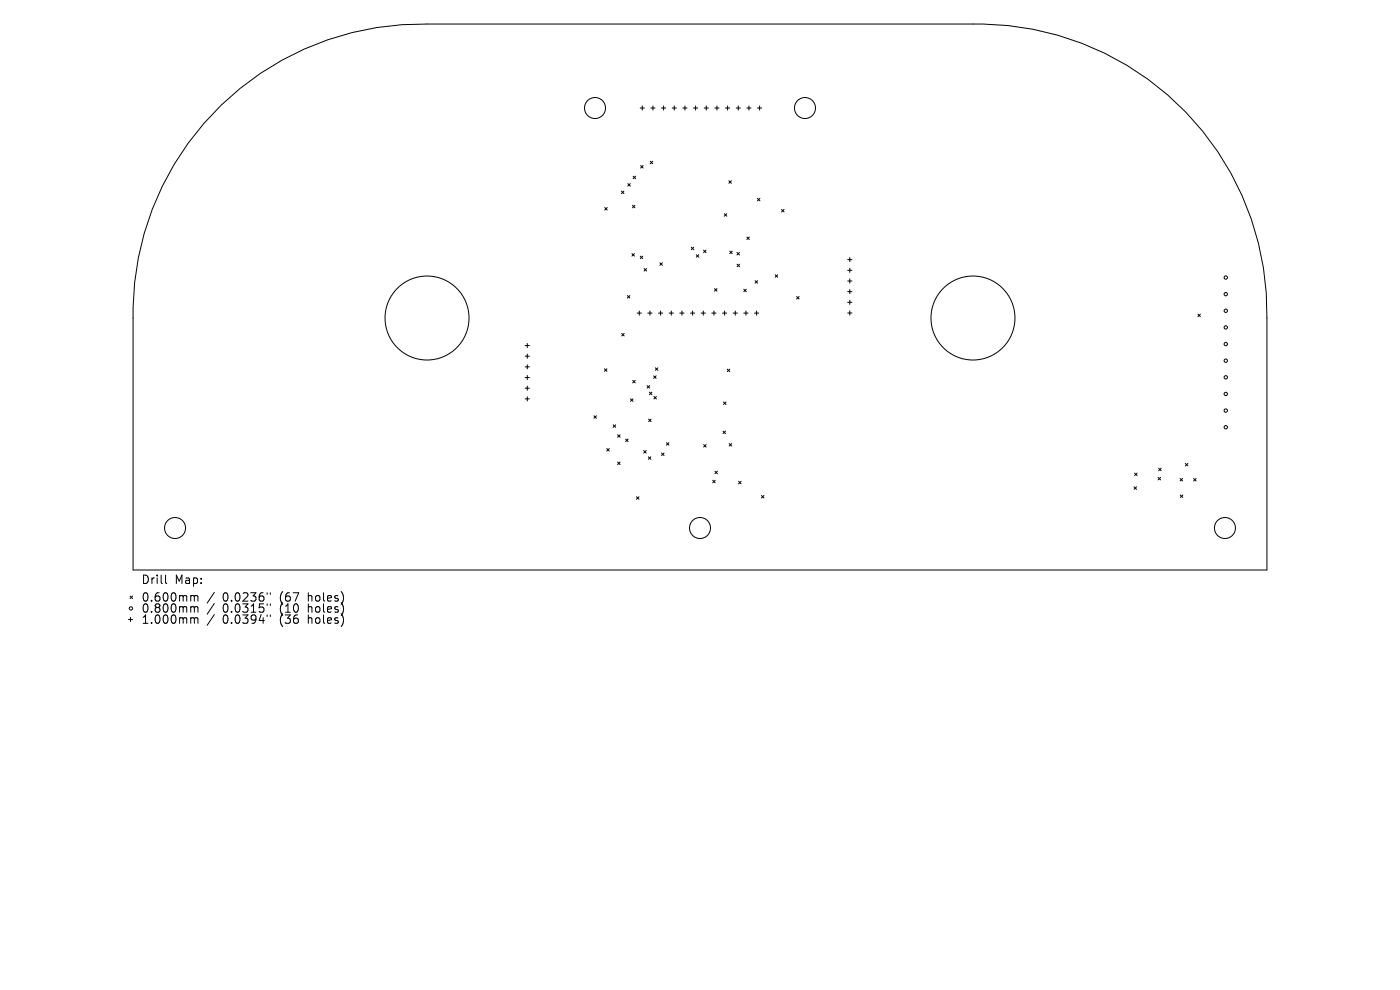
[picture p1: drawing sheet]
<svg xmlns="http://www.w3.org/2000/svg" width="297mm" height="210mm" viewBox="0 0 297 210" stroke-linecap="round" stroke-linejoin="round" font-family="sans-serif">
<defs><g id="words">
<g font-size="2.5">
<text x="29.9" y="124.1">Drill</text>
<text x="37" y="124.1">Map:</text>
<text x="29.9" y="127.9">0.600mm</text>
<text x="29.9" y="130.2">0.800mm</text>
<text x="47.2" y="127.9">0.0236&quot;</text>
<text x="47.2" y="130.2">0.0315&quot;</text>
<text x="59.5" y="127.9">(67</text>
<text x="59.5" y="130.2">(10</text>
<text x="65.6" y="127.9">holes)</text>
<text x="65.6" y="130.2">holes)</text>
<text x="29.9" y="132.6">1.000mm</text>
<text x="47.2" y="132.6">0.0394&quot;</text>
<text x="59.5" y="132.6">(36</text>
<text x="65.6" y="132.6">holes)</text>
</g>
</g></defs>
<g fill="none" stroke="#000" stroke-width=".21">
<path d="M46.9 22.3a61.3 61.3 0 0 1 43.7-17.2h115.8a61.3 61.3 0 0 1 62.4 62.4v53.4h-240.6v-53.4a61.3 61.3 0 0 1 18.7-45.2zM133.2 38.9l.5 .6M133.7 38.9l-.5 .6M134.3 37.4l.6 .5M134.9 37.4l-.6 .5M135.8 22.9h.9M135.9 35.1l.5 .5M136.3 22.5v.9M136.4 35.1l-.5 .5M137.9 34.2l.6 .5M138.1 22.9h.9M138.5 34.2l-.6 .5"/>
<path d="M138.5 22.5v.9M140.3 22.9h.9M140.8 22.5v.9M142.6 22.9h.9M143 22.5v.9M144.9 22.9h.8M145.3 22.5v.9M147.1 22.9h.9M147.6 22.5v.9M149.4 22.9h.9M149.8 22.5v.9M151.6 22.9h.9"/>
<path d="M152.1 22.5v.9M153.9 22.9h.9M154.4 22.5v.9M154.6 38.3l.6 .6M155.2 38.3l-.6 .6M156.2 22.9h.9M156.6 22.5v.9M158.4 22.9h.9M158.9 22.5v.9M160.7 22.9h.9M161.1 22.5v.9M128.3 44l.5 .6"/>
<path d="M128.8 44l-.5 .6M131.8 40.5l.6 .6M132.4 40.5l-.6 .6M134.1 53.8l.5 .5M134.2 43.5l.5 .6M134.6 53.8l-.5 .5M134.7 43.5l-.5 .6M135.8 54.3l.6 .6M136.4 54.3l-.6 .6M136.6 57l.6 .5M137.2 57l-.6 .5M140 55.7l.5 .6"/>
<path d="M140.5 55.7l-.5 .6M146.6 52.4l.6 .6M147.2 52.4l-.6 .6M147.7 54l.5 .6M148.2 54l-.5 .6M149.3 53.1l.5 .5M149.8 53.1l-.5 .5M153.6 45.3l.6 .6M154.2 45.3l-.6 .6M154.8 53.3l.5 .5M155.3 53.3l-.5 .5M156.3 53.6l.6 .5"/>
<path d="M156.4 56l.5 .6M156.9 53.6l-.6 .5M156.9 56l-.5 .6M158.4 50.3l.6 .5M159 50.3l-.6 .5M160.2 59.5l.5 .6M160.7 42.1l.5 .5M160.7 59.5l-.5 .6M161.2 42.1l-.5 .5M164.4 58.3l.6 .5M165 58.3l-.6 .5M165.8 44.4l.5 .6"/>
<path d="M166.3 44.4l-.5 .6M179.8 55.1h.9M179.8 57.3h.9M179.8 59.6h.9M180.3 54.6v.9M180.3 56.9v.9M180.3 59.2v.8M111.4 73.3h.9M111.4 75.6h.9M111.4 77.8h.9M111.9 72.9v.8M111.9 75.1v.9"/>
<path d="M111.9 77.4v.9M111.9 79.6v.9M128.2 78.2l.6 .6M128.8 78.2l-.6 .6M131.9 70.7l.5 .6M132.4 70.7l-.5 .6M133.1 62.7l.5 .5M133.6 62.7l-.5 .5M135.2 66.4h.9M135.6 66v.9M137.4 66.4h.9M137.9 66v.9"/>
<path d="M138.7 79.7l.5 .6M139 78l.6 .6M139.2 79.7l-.5 .6M139.6 78l-.6 .6M139.7 66.4h.9M140.1 66v.9M142 66.4h.8M142.4 66v.9M144.2 66.4h.9M144.7 66v.9M146.5 66.4h.9M146.9 66v.9"/>
<path d="M148.7 66.4h.9M149.2 66v.9M151 66.4h.9M151.5 66v.9M151.6 61.2l.5 .6M152.1 61.2l-.5 .6M153.3 66.4h.9M153.7 66v.9M154.3 78.3l.5 .5M154.8 78.3l-.5 .5M155.5 66.4h.9M156 66v.9"/>
<path d="M157.8 61.3l.5 .6M157.8 66.4h.9M158.2 66v.9M158.3 61.3l-.5 .6M160.1 66.4h.9M160.5 66v.9M169 62.9l.5 .5M169.5 62.9l-.5 .5M179.8 66.4h.9M179.8 61.9h.9M179.8 64.1h.9M180.3 61.4v.9"/>
<path d="M180.3 63.7v.9M180.3 65.9v.9M254.1 66.6l.6 .6M254.7 66.6l-.6 .6M111.4 80.1h.9M111.4 82.3h.9M111.4 84.6h.9M111.9 81.9v.9M111.9 84.2v.9M126 88.2l.5 .5M126.5 88.2l-.5 .5M128.7 95.2l.6 .5"/>
<path d="M129.3 95.2l-.6 .5M130.1 90.1l.5 .6M130.6 90.1l-.5 .6M131 92.2l.6 .6M131 98l.6 .6M131.6 92.2l-.6 .6M131.6 98l-.6 .6M132.7 93.1l.5 .6M133.2 93.1l-.5 .6M133.8 84.6l.5 .5M134.2 80.7l.6 .5M134.3 84.6l-.5 .5"/>
<path d="M134.8 80.7l-.6 .5M136.6 95.6l.5 .5M137.1 95.6l-.5 .5M137.3 81.8l.5 .5M137.5 96.9l.6 .5M137.6 88.9l.5 .5M137.8 83.2l.5 .5M137.8 81.8l-.5 .5M138.1 96.9l-.6 .5M138.1 88.9l-.5 .5M138.3 83.2l-.5 .5M138.7 84.1l.6 .5"/>
<path d="M139.3 84.1l-.6 .5M140.3 96.1l.6 .5M140.9 96.1l-.6 .5M141.4 93.9l.5 .5M141.9 93.9l-.5 .5M149.3 94.3l.5 .5M149.8 94.3l-.5 .5M151.7 100l.5 .5M152.2 100l-.5 .5M153.4 91.4l.5 .6M153.5 85.3l.5 .5M153.9 91.4l-.5 .6"/>
<path d="M154 85.3l-.5 .5M154.7 94.1l.5 .5M155.2 94.1l-.5 .5M245.8 99.3l.5 .6M246.3 99.3l-.5 .6M251.5 98.3l.5 .5M252 98.3l-.5 .5M135 105.4l.6 .5M135.6 105.4l-.6 .5M151.2 101.9l.5 .5M151.7 101.9l-.5 .5M156.7 102.1l.5 .5"/>
<path d="M157.2 102.1l-.5 .5M161.5 105.1l.6 .5M162.1 105.1l-.6 .5M240.6 103.3l.5 .5M240.7 100.4l.5 .5M241.1 103.3l-.5 .5M241.2 100.4l-.5 .5M245.7 101.3l.5 .5M246.2 101.3l-.5 .5M250.3 101.5l.6 .5M250.4 105l.5 .5M250.9 101.5l-.6 .5"/>
<path d="M250.9 105l-.5 .5M253.2 101.5l.5 .5M253.7 101.5l-.5 .5M27.2 131.4h.9M27.6 126.4l.5 .6M27.7 131v.9M28.1 126.4l-.5 .6M35.1 122v1.5l.3 .3M40.7 126.3l.4 .1 .1 .2M40.7 128.7h.3l.2 .2M40.7 131l.4 .1 .1 .2M41.2 126.6l.3-.3 .4 .1 .1 1.1"/>
<path d="M41.2 126.6v.9M41.2 128.9v1M41.2 131.3v.9M41.2 128.9l.3-.2 .4 .1 .1 1.1M41.2 131.3l.3-.3 .4 .1 .1 1.1M45.5 125.7l-1.6 2.2M45.5 128l-1.6 2.3M45.5 130.4l-1.6 2.2M56.7 125.7v.4M56.7 128.1v.3M56.7 130.4v.4M57.4 125.7v.4"/>
<path d="M57.4 128.1v.3M57.4 130.4v.4"/>
<circle cx="126.2" cy="22.9" r="2.23"/>
<circle cx="170.8" cy="22.9" r="2.23"/>
<circle cx="260" cy="58.9" r=".36"/>
<circle cx="90.6" cy="67.5" r="8.9"/>
<circle cx="206.4" cy="67.5" r="8.9"/>
<circle cx="260" cy="69.5" r=".36"/>
<circle cx="260" cy="65.9" r=".36"/>
<circle cx="260" cy="62.4" r=".36"/>
<circle cx="260" cy="76.5" r=".36"/>
<circle cx="260" cy="73" r=".36"/>
<circle cx="260" cy="80" r=".36"/>
<circle cx="260" cy="83.6" r=".36"/>
<circle cx="260" cy="90.6" r=".36"/>
<circle cx="260" cy="87.1" r=".36"/>
<circle cx="37.1" cy="112" r="2.23"/>
<circle cx="148.5" cy="112" r="2.23"/>
<circle cx="259.9" cy="112" r="2.23"/>
<circle cx="27.8" cy="129.1" r=".36"/>
</g>
<use href="#words"/>
</svg>
